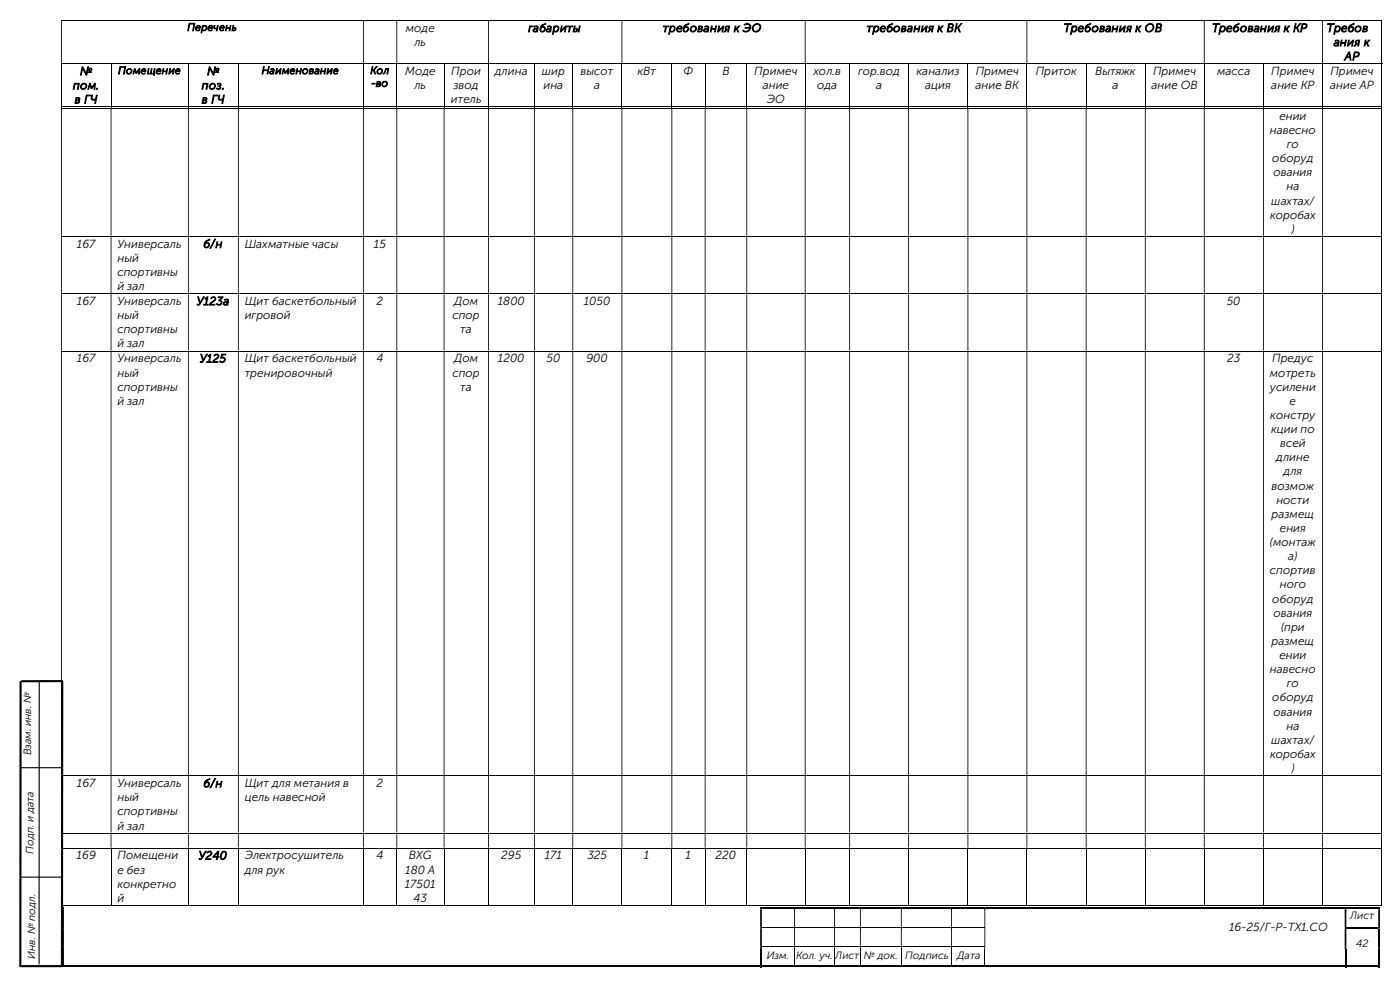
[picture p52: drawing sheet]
<svg xmlns="http://www.w3.org/2000/svg" width="420mm" height="297mm" viewBox="0 0 420 297" stroke-linecap="round" stroke-linejoin="round" font-family="sans-serif">
<defs><g id="words">
<g font-size="3.5">
<text x="121.8" y="9.6">моде</text>
<text x="158.5" y="9.6">габариты</text>
<text x="198.9" y="9.6">требования к ЭО</text>
<text x="260" y="9.6">требования к ВК</text>
<text x="319.1" y="9.6">Требования к ОВ</text>
<text x="363.6" y="9.6">Требования к КР</text>
<text x="398" y="9.6">Требов</text>
<text x="124.3" y="13.8">ль</text>
<text x="400.1" y="13.8">ания к</text>
<text x="24" y="22.5">№</text>
<text x="62.1" y="22.5">№</text>
<text x="121.5" y="22.5">Моде</text>
<text x="135.4" y="22.5">Прои</text>
<text x="148.5" y="22.5">длина</text>
<text x="162.6" y="22.5">шир</text>
<text x="174.2" y="22.5">высот</text>
<text x="191.2" y="22.5">кВт</text>
<text x="205.1" y="22.5">Ф</text>
<text x="216.7" y="22.5">В</text>
<text x="226.3" y="22.5">Примеч</text>
<text x="244" y="22.5">хол.в</text>
<text x="257.4" y="22.5">гор.вод</text>
<text x="275" y="22.5">канализ</text>
<text x="292.7" y="22.5">Примеч</text>
<text x="310.7" y="22.5">Приток</text>
<text x="328.5" y="22.5">Вытяжк</text>
<text x="345.9" y="22.5">Примеч</text>
<text x="365.1" y="22.5">масса</text>
<text x="381.4" y="22.5">Примеч</text>
<text x="399.1" y="22.5">Примеч</text>
<text x="403.4" y="18">АР</text>
<text x="21.9" y="26.8">пом.</text>
<text x="60.5" y="26.8">поз.</text>
<text x="124.3" y="26.8">ль</text>
<text x="136.1" y="26.8">звод</text>
<text x="163" y="26.8">ина</text>
<text x="178.2" y="26.8">а</text>
<text x="228.8" y="26.8">ание</text>
<text x="245.2" y="26.8">ода</text>
<text x="262.8" y="26.8">а</text>
<text x="277.5" y="26.8">ация</text>
<text x="292.7" y="26.8">ание ВК</text>
<text x="333.8" y="26.8">а</text>
<text x="345.4" y="26.8">ание ОВ</text>
<text x="381.4" y="26.8">ание КР</text>
<text x="399" y="26.8">ание АР</text>
<text x="22.4" y="31">в ГЧ</text>
<text x="60.5" y="31">в ГЧ</text>
<text x="135.3" y="31">итель</text>
<text x="230" y="31">ЭО</text>
<text x="383.8" y="35.9">ении</text>
<text x="381" y="40.1">навесно</text>
<text x="386" y="44.4">го</text>
<text x="381.7" y="48.6">оборуд</text>
<text x="382" y="52.8">ования</text>
<text x="385.9" y="57.1">на</text>
<text x="381" y="65.5">коробах</text>
<text x="381.4" y="61.3">шахтах/</text>
<text x="387.4" y="69.8">)</text>
<text x="23.1" y="74.3">167</text>
<text x="35.2" y="74.3">Универсаль</text>
<text x="61" y="74.3">б/н</text>
<text x="73.4" y="74.3">Шахматные часы</text>
<text x="112.2" y="74.3">15</text>
<text x="35.2" y="78.5">ный</text>
<text x="35.2" y="82.7">спортивны</text>
<text x="35.2" y="87">й зал</text>
<text x="23.1" y="91.4">167</text>
<text x="35.2" y="91.4">Универсаль</text>
<text x="35.2" y="95.7">ный</text>
<text x="59" y="91.4">У123а</text>
<text x="73.4" y="91.4">Щит баскетбольный</text>
<text x="73.4" y="95.7">игровой</text>
<text x="113" y="91.4">2</text>
<text x="135.7" y="95.7">спор</text>
<text x="136.3" y="91.4">Дом</text>
<text x="149.4" y="91.4">1800</text>
<text x="175.1" y="91.4">1050</text>
<text x="368" y="91.4">50</text>
<text x="35.2" y="99.9">спортивны</text>
<text x="138.1" y="99.9">та</text>
<text x="35.2" y="104.1">й зал</text>
<text x="23.1" y="108.6">167</text>
<text x="35.2" y="108.6">Универсаль</text>
<text x="35.2" y="112.9">ный</text>
<text x="59.9" y="108.6">У125</text>
<text x="73.4" y="108.6">Щит баскетбольный</text>
<text x="73.4" y="112.9">тренировочный</text>
<text x="112.9" y="108.6">4</text>
<text x="135.7" y="112.9">спор</text>
<text x="136.3" y="108.6">Дом</text>
<text x="149.4" y="108.6">1200</text>
<text x="164" y="108.6">50</text>
<text x="175.9" y="108.6">900</text>
<text x="368.1" y="108.6">23</text>
<text x="381" y="112.9">мотреть</text>
<text x="381.6" y="108.6">Предус</text>
<text x="35.2" y="117.1">спортивны</text>
<text x="138.1" y="117.1">та</text>
<text x="381" y="117.1">усилени</text>
<text x="35.2" y="121.3">й зал</text>
<text x="381.1" y="125.6">констру</text>
<text x="386.9" y="121.3">е</text>
<text x="381.3" y="129.8">кции по</text>
<text x="384" y="134">всей</text>
<text x="382.9" y="138.3">длине</text>
<text x="385.1" y="142.5">для</text>
<text x="381.5" y="146.7">возмож</text>
<text x="381.5" y="155.2">размещ</text>
<text x="382.9" y="151">ности</text>
<text x="384" y="159.4">ения</text>
<text x="381" y="163.7">(монтаж</text>
<text x="386.5" y="167.9">а)</text>
<text x="381" y="172.1">спортив</text>
<text x="383.9" y="176.4">ного</text>
<text x="381.7" y="180.6">оборуд</text>
<text x="382" y="184.8">ования</text>
<text x="384.3" y="189.1">(при</text>
<text x="381.5" y="193.3">размещ</text>
<text x="383.8" y="197.5">ении</text>
<text x="381" y="201.8">навесно</text>
<text x="386" y="206">го</text>
<text x="381.7" y="210.2">оборуд</text>
<text x="382" y="214.5">ования</text>
<text x="385.9" y="218.7">на</text>
<text x="381" y="227.2">коробах</text>
<text x="381.4" y="222.9">шахтах/</text>
<text x="387.4" y="231.4">)</text>
<text x="23.1" y="235.9">167</text>
<text x="35.2" y="235.9">Универсаль</text>
<text x="61" y="235.9">б/н</text>
<text x="73.4" y="235.9">Щит для метания в</text>
<text x="113" y="235.9">2</text>
<text x="35.2" y="240.2">ный</text>
<text x="35.2" y="244.4">спортивны</text>
<text x="73.4" y="240.2">цель навесной</text>
<text x="35.2" y="248.6">й зал</text>
<text x="23" y="257.6">169</text>
<text x="35.2" y="257.6">Помещени</text>
<text x="59.6" y="257.6">У240</text>
<text x="73.4" y="257.6">Электросушитель</text>
<text x="112.9" y="257.6">4</text>
<text x="122.7" y="257.6">BXG</text>
<text x="150.4" y="257.6">295</text>
<text x="163.4" y="257.6">171</text>
<text x="176.2" y="257.6">325</text>
<text x="193.1" y="257.6">1</text>
<text x="205.6" y="257.6">1</text>
<text x="214.7" y="257.6">220</text>
<text x="35.2" y="261.8">е без</text>
<text x="73.4" y="261.8">для рук</text>
<text x="121.6" y="261.8">180 А</text>
<text x="35.2" y="266.1">конкретно</text>
<text x="121.5" y="266.1">17501</text>
<text x="35.2" y="270.3">й</text>
<text x="124" y="270.3">43</text>
<text x="368.7" y="279">16-25/Г-Р-ТХ1.СО</text>
</g>
<g font-size="3.2">
<text x="56.2" y="9.2">Перечень</text>
<text x="35.4" y="22.2">Помещение</text>
<text x="78.5" y="22.2">Наименование</text>
<text x="111.1" y="22.2">Кол</text>
<text x="111.4" y="26">-во</text>
<text x="9.4" y="226.4" transform="rotate(-90 9.4 226.4)">Взам. инв. №</text>
<text x="10.1" y="255.9" transform="rotate(-90 10.1 255.9)">Подп. и дата</text>
<text x="405" y="275.5">Лист</text>
<text x="10.5" y="287.4" transform="rotate(-90 10.5 287.4)">Инв. № подл.</text>
<text x="230" y="287.4">Изм.</text>
<text x="238.8" y="287.4">Кол. уч.</text>
<text x="250.6" y="287.4">Лист</text>
<text x="259.2" y="287.4">№ док.</text>
<text x="271.6" y="287.4">Подпись</text>
<text x="287.1" y="287.4">Дата</text>
<text x="406.8" y="283.8">42</text>
</g>
</g></defs>
<g fill="none" stroke="#000" stroke-width=".3">
<path d="M18.3 6.1h396.1M18.3 19.1h396.4M18.5 19.2v13M33.3 19.2v13M56.5 19.2v13M71.5 19.2v13M109 19.2v13M119 19.2v13M133.2 19.2v13M146.6 19.2v13M160.3 19.2v13M171.8 19.2v13"/>
<path d="M186.6 19.2v13M201.5 19.2v13M211.5 19.2v13M224 19.2v13M241.6 19.2v13M254.9 19.2v13M272.6 19.2v13M290.4 19.2v13M308.1 19.2v13M325.8 19.2v13M343.6 19.2v13M361.3 19.2v13"/>
<path d="M379.1 19.2v13M396.7 19.2v13M414.5 6.3v12.7M414.5 19.2v13M18.3 32h14.9M18.3 32.4h396.1M33.4 32h23M56.6 32h14.8M71.6 32h37.3M109.1 32h9.8M119.2 32h13.9M133.3 32h13.1"/>
<path d="M146.7 32h13.5M160.4 32h11.3M172 32h14.4M186.7 32h14.7M201.7 32h9.7M211.7 32h12.2M224.2 32h17.2M241.7 32h13.1M255 32h17.5M272.7 32h17.5M290.5 32h17.4M308.2 32h17.5"/>
<path d="M326 32h17.5M343.7 32h17.4M361.4 32h17.5M379.2 32h17.4M396.9 32h17.5M414.5 32.6v38.1M18.3 70.8h396.1M414.5 71v16.9M18.3 88h396.1M414.5 88.1v17M18.3 105.2h396.1M414.5 105.3v127"/>
<path d="M18.3 232.5h396.1M414.5 232.6v17M18.3 249.7h396.1M18.3 254.2h396.1M18.5 254.3v17.2M33.3 254.3v17.2M56.5 254.3v17.2M71.5 254.3v17.2M109 254.3v17.2M119 254.3v17.2M133.2 254.3v17.2M146.6 254.3v17.2"/>
<path d="M160.3 254.3v17.2M171.8 254.3v17.2M186.6 254.3v17.2M201.5 254.3v17.2M211.5 254.3v17.2M224 254.3v17.2M241.6 254.3v17.2M254.9 254.3v17.2M272.6 254.3v17.2M290.4 254.3v17.2M308.1 254.3v17.2M325.8 254.3v17.2"/>
<path d="M343.6 254.3v17.2M361.3 254.3v17.2M379.1 254.3v17.2M396.7 254.3v17.2M414.5 249.8v4.2M414.5 254.3v17.2M18.3 271.4h14.9M33.4 271.4h23M56.6 271.4h14.8M71.6 271.4h37.3M109.1 271.4h9.8M119.2 271.4h13.9"/>
<path d="M133.3 271.4h13.1M146.7 271.4h13.5M160.4 271.4h11.3M172 271.4h14.4M186.7 271.4h14.7M201.7 271.4h9.7M211.7 271.4h12.2M224.2 271.4h17.2M228.6 277.9h9.6M238.5 277.9h11.7M241.7 271.4h13.1M250.5 277.9h7.5"/>
<path d="M255 271.4h17.5M258.2 277.9h12.1M270.5 277.9h14.8M272.7 271.4h17.5M285.6 277.9h9.7M290.5 271.4h17.4M308.2 271.4h17.5M326 271.4h17.5M343.7 271.4h17.4M361.4 271.4h17.5M379.2 271.4h17.4M396.9 271.4h17.5"/>
<path d="M228.6 283.8h9.6M238.3 284.4v5M238.5 283.8h11.7M250.4 284.4v5M250.5 283.8h7.5M258.1 284.4v5M258.2 283.8h12.1M270.4 284.4v5M270.5 283.8h14.8M285.5 284.4v5M285.6 283.8h9.7M295.4 284.4v5"/>
</g>
<g fill="#000">
<path d="M414.4 6h.3v.3h-.3zM18.3 6.3h.3v12.7h-.3zM108.9 6.3h.2v12.7h-.2zM118.9 6.3h.3v12.7h-.3zM146.4 6.3h.3v12.7h-.3zM186.4 6.3h.3v12.7h-.3zM241.4 6.3h.3v12.7h-.3zM307.9 6.3h.3v12.7h-.3zM361.1 6.3h.3v12.7h-.3zM396.6 6.3h.3v12.7h-.3z" fill-rule="evenodd"/>
<path d="M414.4 32.3h.3v.3h-.3zM18.3 32.6h.3v38.1h-.3zM33.2 32.6h.2v38.1h-.2zM56.4 32.6h.2v38.1h-.2zM71.4 32.6h.2v38.1h-.2zM108.9 32.6h.2v38.1h-.2zM118.9 32.6h.3v38.1h-.3zM133.1 32.6h.2v38.1h-.2zM146.4 32.6h.3v38.1h-.3zM160.2 32.6h.2v38.1h-.2zM171.7 32.6h.3v38.1h-.3zM186.4 32.6h.3v38.1h-.3zM201.4 32.6h.3v38.1h-.3zM211.4 32.6h.3v38.1h-.3zM223.9 32.6h.3v38.1h-.3zM241.4 32.6h.3v38.1h-.3zM254.8 32.6h.2v38.1h-.2zM272.5 32.6h.2v38.1h-.2zM290.2 32.6h.3v38.1h-.3zM307.9 32.6h.3v38.1h-.3zM325.7 32.6h.3v38.1h-.3zM343.5 32.6h.2v38.1h-.2zM361.1 32.6h.3v38.1h-.3zM378.9 32.6h.3v38.1h-.3zM396.6 32.6h.3v38.1h-.3z" fill-rule="evenodd"/>
<path d="M414.4 70.7h.3v.3h-.3zM18.3 71h.3v16.9h-.3zM33.2 71h.2v16.9h-.2zM56.4 71h.2v16.9h-.2zM71.4 71h.2v16.9h-.2zM108.9 71h.2v16.9h-.2zM118.9 71h.3v16.9h-.3zM133.1 71h.2v16.9h-.2zM146.4 71h.3v16.9h-.3zM160.2 71h.2v16.9h-.2zM171.7 71h.3v16.9h-.3zM186.4 71h.3v16.9h-.3zM201.4 71h.3v16.9h-.3zM211.4 71h.3v16.9h-.3zM223.9 71h.3v16.9h-.3zM241.4 71h.3v16.9h-.3zM254.8 71h.2v16.9h-.2zM272.5 71h.2v16.9h-.2zM290.2 71h.3v16.9h-.3zM307.9 71h.3v16.9h-.3zM325.7 71h.3v16.9h-.3zM343.5 71h.2v16.9h-.2zM361.1 71h.3v16.9h-.3zM378.9 71h.3v16.9h-.3zM396.6 71h.3v16.9h-.3z" fill-rule="evenodd"/>
<path d="M414.4 87.9h.3v.2h-.3zM18.3 88.1h.3v17h-.3zM33.2 88.1h.2v17h-.2zM56.4 88.1h.2v17h-.2zM71.4 88.1h.2v17h-.2zM108.9 88.1h.2v17h-.2zM118.9 88.1h.3v17h-.3zM133.1 88.1h.2v17h-.2zM146.4 88.1h.3v17h-.3zM160.2 88.1h.2v17h-.2zM171.7 88.1h.3v17h-.3zM186.4 88.1h.3v17h-.3zM201.4 88.1h.3v17h-.3zM211.4 88.1h.3v17h-.3zM223.9 88.1h.3v17h-.3zM241.4 88.1h.3v17h-.3zM254.8 88.1h.2v17h-.2zM272.5 88.1h.2v17h-.2zM290.2 88.1h.3v17h-.3zM307.9 88.1h.3v17h-.3zM325.7 88.1h.3v17h-.3zM343.5 88.1h.2v17h-.2zM361.1 88.1h.3v17h-.3zM378.9 88.1h.3v17h-.3zM396.6 88.1h.3v17h-.3z" fill-rule="evenodd"/>
<path d="M414.4 105.1h.3v.2h-.3zM18.3 105.3h.3v127h-.3zM33.2 105.3h.2v127h-.2zM56.4 105.3h.2v127h-.2zM71.4 105.3h.2v127h-.2zM108.9 105.3h.2v127h-.2zM118.9 105.3h.3v127h-.3zM133.1 105.3h.2v127h-.2zM146.4 105.3h.3v127h-.3zM160.2 105.3h.2v127h-.2zM171.7 105.3h.3v127h-.3zM186.4 105.3h.3v127h-.3zM201.4 105.3h.3v127h-.3zM211.4 105.3h.3v127h-.3zM223.9 105.3h.3v127h-.3zM241.4 105.3h.3v127h-.3zM254.8 105.3h.2v127h-.2zM272.5 105.3h.2v127h-.2zM290.2 105.3h.3v127h-.3zM307.9 105.3h.3v127h-.3zM325.7 105.3h.3v127h-.3zM343.5 105.3h.2v127h-.2zM361.1 105.3h.3v127h-.3zM378.9 105.3h.3v127h-.3zM396.6 105.3h.3v127h-.3z" fill-rule="evenodd"/>
<path d="M414.4 232.3h.3v.3h-.3zM18.3 232.6h.3v17h-.3zM33.2 232.6h.2v17h-.2zM56.4 232.6h.2v17h-.2zM71.4 232.6h.2v17h-.2zM108.9 232.6h.2v17h-.2zM118.9 232.6h.3v17h-.3zM133.1 232.6h.2v17h-.2zM146.4 232.6h.3v17h-.3zM160.2 232.6h.2v17h-.2zM171.7 232.6h.3v17h-.3zM186.4 232.6h.3v17h-.3zM201.4 232.6h.3v17h-.3zM211.4 232.6h.3v17h-.3zM223.9 232.6h.3v17h-.3zM241.4 232.6h.3v17h-.3zM254.8 232.6h.2v17h-.2zM272.5 232.6h.2v17h-.2zM290.2 232.6h.3v17h-.3zM307.9 232.6h.3v17h-.3zM325.7 232.6h.3v17h-.3zM343.5 232.6h.2v17h-.2zM361.1 232.6h.3v17h-.3zM378.9 232.6h.3v17h-.3zM396.6 232.6h.3v17h-.3z" fill-rule="evenodd"/>
<path d="M414.4 249.6h.3v.2h-.3zM18.3 249.8h.3v4.2h-.3zM33.2 249.8h.2v4.2h-.2zM56.4 249.8h.2v4.2h-.2zM71.4 249.8h.2v4.2h-.2zM108.9 249.8h.2v4.2h-.2zM118.9 249.8h.3v4.2h-.3zM133.1 249.8h.2v4.2h-.2zM146.4 249.8h.3v4.2h-.3zM160.2 249.8h.2v4.2h-.2zM171.7 249.8h.3v4.2h-.3zM186.4 249.8h.3v4.2h-.3zM201.4 249.8h.3v4.2h-.3zM211.4 249.8h.3v4.2h-.3zM223.9 249.8h.3v4.2h-.3zM241.4 249.8h.3v4.2h-.3zM254.8 249.8h.2v4.2h-.2zM272.5 249.8h.2v4.2h-.2zM290.2 249.8h.3v4.2h-.3zM307.9 249.8h.3v4.2h-.3zM325.7 249.8h.3v4.2h-.3zM343.5 249.8h.2v4.2h-.2zM361.1 249.8h.3v4.2h-.3zM378.9 249.8h.3v4.2h-.3zM396.6 249.8h.3v4.2h-.3z" fill-rule="evenodd"/>
<path d="M18.8 272.5h.4v5.3h-.4zM228 272.5h.6v5.3h-.6zM238.2 272.5h.3v5.3h-.3zM250.2 272.5h.3v5.3h-.3zM258 272.5h.2v5.3h-.2zM270.3 272.5h.2v5.3h-.2zM285.3 272.5h.3v5.3h-.3zM295.3 272.5h.3v5.3h-.3zM403.4 272.5h.5v5.3h-.5zM413.5 272.5h.5v5.3h-.5z" fill-rule="evenodd"/>
<path d="M18.8 277.8h.4v.5h-.4zM228 277.8h.6v.5h-.6z" fill-rule="evenodd"/>
<path d="M228 271.9h.6v.6h-.6z" fill-rule="evenodd"/>
<path d="M238.2 271.9h12v.6h-12z" fill-rule="evenodd"/>
<path d="M250.2 271.9h7.8v.6h-7.8z" fill-rule="evenodd"/>
<path d="M258 271.9h12.3v.6h-12.3z" fill-rule="evenodd"/>
<path d="M270.3 271.9h15v.6h-15z" fill-rule="evenodd"/>
<path d="M285.3 271.9h10v.6h-10z" fill-rule="evenodd"/>
<path d="M295.3 271.9h108.1v.6h-108.1z" fill-rule="evenodd"/>
<path d="M295.3 277.8h.3v.5h-.3zM403.4 277.8h.5v.5h-.5z" fill-rule="evenodd"/>
<path d="M403.4 271.9h.5v.6h-.5z" fill-rule="evenodd"/>
<path d="M413.5 271.9h.5v.6h-.5z" fill-rule="evenodd"/>
<path d="M413.5 277.8h.5v.5h-.5zM18.8 278.3h.4v5.3h-.4zM228 278.3h.6v5.3h-.6zM238.2 278.3h.3v5.3h-.3zM250.2 278.3h.3v5.3h-.3zM258 278.3h.2v5.3h-.2zM270.3 278.3h.2v5.3h-.2zM285.3 278.3h.3v5.3h-.3zM295.3 278.3h.3v5.3h-.3zM403.4 278.3h.5v5.3h-.5z" fill-rule="evenodd"/>
<path d="M18.8 283.6h.4v.8h-.4zM228 283.6h.6v.8h-.6z" fill-rule="evenodd"/>
<path d="M228 284.4h.6v5.5h-.6z" fill-rule="evenodd"/>
<path d="M238.2 289.4h12v.5h-12z" fill-rule="evenodd"/>
<path d="M250.2 289.4h7.8v.5h-7.8z" fill-rule="evenodd"/>
<path d="M258 289.4h12.3v.5h-12.3z" fill-rule="evenodd"/>
<path d="M270.3 289.4h15v.5h-15z" fill-rule="evenodd"/>
<path d="M285.3 289.4h10v.5h-10z" fill-rule="evenodd"/>
<path d="M295.3 283.6h.3v.8h-.3zM403.4 283.6h.5v.8h-.5zM413.5 283.6h.5v.8h-.5zM18.8 284.4h.4v5h-.4z" fill-rule="evenodd"/>
<path d="M295.3 289.4h108.1v.5h-108.1z" fill-rule="evenodd"/>
<path d="M403.4 284.4h.5v5.5h-.5z" fill-rule="evenodd"/>
<path d="M413.5 284.4h.5v5.5h-.5z" fill-rule="evenodd"/>
</g>
<g fill="#000">
<path d="M414.4 31.9h.3v.3h-.3zM414.4 254h.3v.3h-.3zM18.8 271.9h.4v.6h-.4zM228.6 271.9h9.6v.6h-9.6zM238.2 272.5h.3zM238.2 277.8h.3v.5h-.3zM250.2 272.5h.3zM250.2 277.8h.3v.5h-.3zM258 272.5h.2zM258 277.8h.2v.5h-.2zM270.3 272.5h.2zM270.3 277.8h.2v.5h-.2z"/>
<path d="M285.3 272.5h.3zM285.3 277.8h.3v.5h-.3zM295.3 272.5h.3zM403.9 271.9h9.6v.6h-9.6zM403.9 277.8h9.6v.5h-9.6zM413.5 278.3h.5v5.3h-.5zM414.4 271.2h.3v.3h-.3zM18.8 289.4h209.2v.5h-209.2zM228.6 289.4h9.6v.5h-9.6zM238.2 283.6h.3v.8h-.3zM250.2 283.6h.3v.8h-.3zM258 283.6h.2v.8h-.2z"/>
<path d="M270.3 283.6h.2v.8h-.2zM285.3 283.6h.3v.8h-.3zM403.9 289.4h9.6v.5h-9.6zM413.5 289.4h.5v.5h-.5z"/>
</g>
<path d="M6.2 204.1l-.1 85.7M18.7 204.1l-.1 85.7M18.9 204.1l-12.5 .1M6.1 289.6h12.8" fill="none" stroke="#000" stroke-width=".64" stroke-linecap="butt"/>
<path d="M11.8 204.1l-.1 84.9M6 230.1h12.6M6 262.9h12.4" fill="none" stroke="#000" stroke-width=".34"/>
<use href="#words"/>
</svg>
